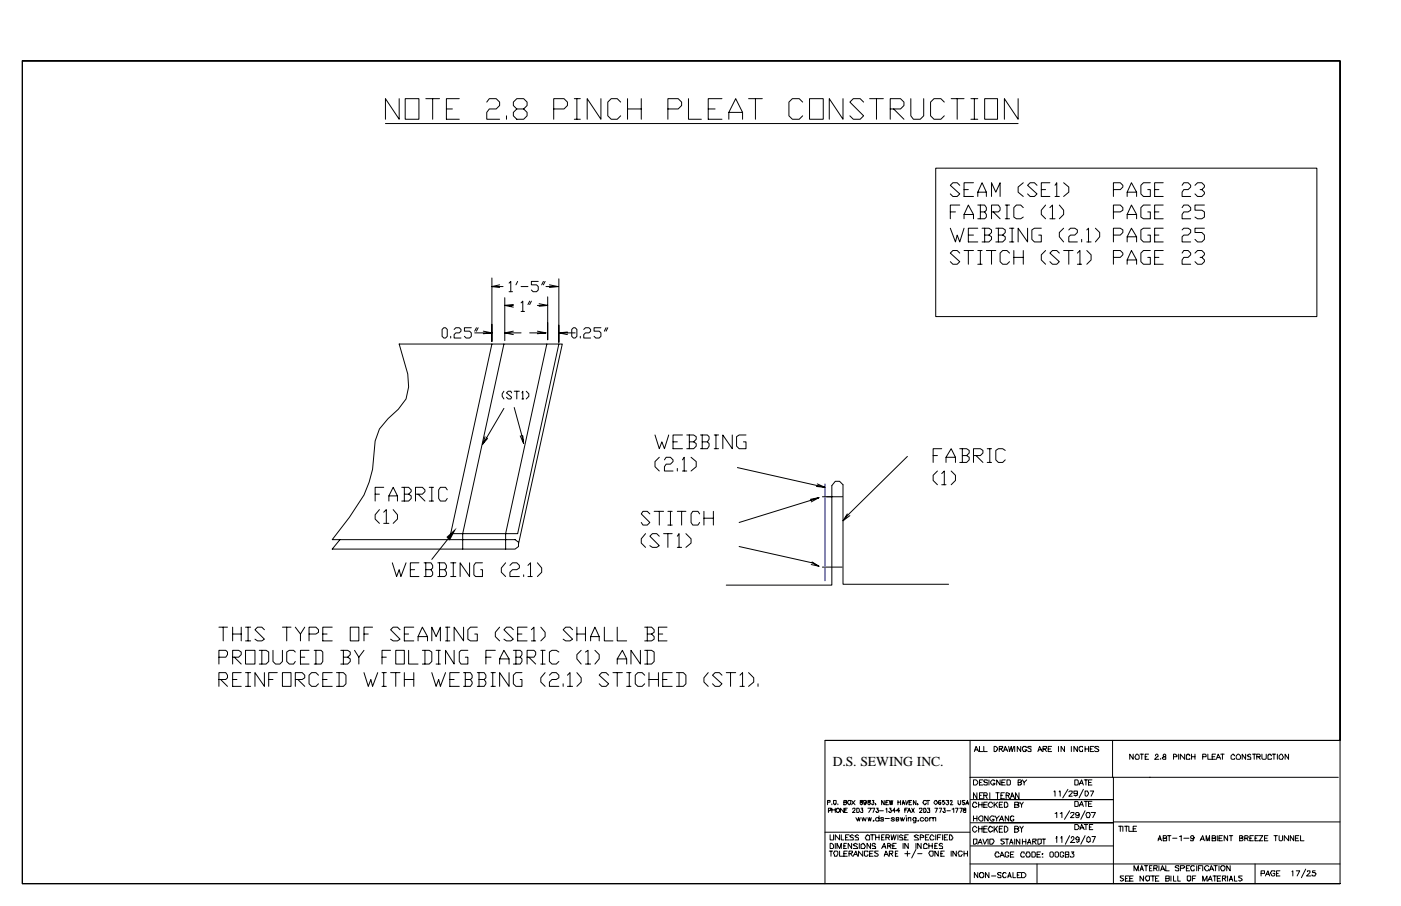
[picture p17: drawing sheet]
<svg xmlns="http://www.w3.org/2000/svg" width="432mm" height="279mm" viewBox="0 0 432 279" stroke-linecap="round" stroke-linejoin="round" font-family="sans-serif">
<defs><g id="words">
<text font-size="4.2" x="256.6" y="236.3">D.S. SEWING INC.</text>
</g></defs>
<g fill="none" stroke="#000" stroke-width=".31">
<path d="M6.9 18.8h406.1v209.5h-158.7v44.2M6.9 18.8v253.7h406.1M6.9 18.8h406.1v253.7M118.8 38.1h195M123 30.4v6.4l-4.2-6.4v6.4M124.9 30.4h4.2v6.4h-4.2zM131.2 30.4h4.3M133.3 30.4v6.4M137.6 33.6h1.8M141.6 30.4h-4v6.4h4M150 31.5l.8-1.1h2.1l1.1 1.1v1l-1.1 1.1h-2.1l-.8 1.1v2.1h4M156.1 35.7v1.1"/>
<path d="M159.3 33.6l-1.1-1.1v-1l1.1-1.1h2.1l1.1 1.1v1l-1.1 1.1h-2.1l-1.1 1.1v1l1.1 1.1h2.1l1.1-1.1v-1l-1.1-1.1M170.7 33.6h3.1l1.1-1.1v-1l-1.1-1.1h-3.1v6.4M177 30.4h1.9M177 36.8h1.9M177.8 30.4v6.4M185.2 30.4v6.4l-4.2-6.4v6.4M191.3 31.5l-1.1-1.1h-1.8l-1.1 1.1v4.2l1.1 1.1h1.8l1.1-1.1M193.4 33.6h4.2M193.4 30.4v6.4M197.6 30.4v6.4M205.8 33.6h3.2l1.1-1.1v-1l-1.1-1.1h-3.2v6.4M212.2 30.4v6.4h4"/>
<path d="M218.3 33.6h2.1M222.5 30.4h-4.2v6.4h4.2M224.6 36.8v-2.1l2.1-4.3 2.2 4.3v2.1M224.6 34.7h4.3M230.7 30.4h4.2M232.8 30.4v6.4M247.4 31.5l-1.1-1.1h-2.1l-1 1.1v4.2l1 1.1h2.1l1.1-1.1M249.5 30.4h4.2v6.4h-4.2zM259.8 30.4v6.4l-4.2-6.4v6.4M266.2 31.5l-1.1-1.1h-2.1l-1.1 1.1 4.3 4.2-1.1 1.1h-2.1l-1.1-1.1M268 30.4h4.3M270.1 30.4v6.4"/>
<path d="M274.4 33.6h3.1l1.1-1.1v-1l-1.1-1.1h-3.1v6.4M275.4 33.6l3.2 3.2M280.7 30.4v5.3l.8 1.1h2.1l1.1-1.1v-5.3M291 31.5l-1-1.1h-2.1l-1.1 1.1v4.2l1.1 1.1h2.1l1-1.1M293.2 30.4h3.9M295 30.4v6.4M299.2 30.4h2.2M299.2 36.8h2.2M300.3 30.4v6.4M303.5 30.4h3.9v6.4h-3.9zM313.8 30.4v6.4l-4.2-6.4v6.4M288.4 51.9h117.5v45.7h-117.5z"/>
<path d="M295.8 57.2l-.8-.8h-1.3l-.8 .8 2.9 2.6-.8 .8h-1.3l-.8-.8M297.1 58.5h1.3M300 56.4h-2.9v4.2h2.9M301.4 59.3h2.6M315.4 56.4l-1.6 1.3v1.6l1.6 1.3M319.6 57.2l-.8-.8h-1.3l-.8 .8 2.9 2.6-.8 .8h-1.3l-.8-.8M320.9 58.5h1.4M323.6 56.4h-2.7v4.2h2.7M325.2 57.2l.5-.8v4.2M327.8 56.4l1.6 1.3v1.6l-1.6 1.3M343.2 58.5h2.1l.8-.8v-.5l-.8-.8h-2.1v4.2M347.4 59.3h2.9"/>
<path d="M354.5 56.4h-2.1l-.8 .8v2.6l.8 .8h2.1v-2.1h-.8M355.9 58.5h1.3M358.5 56.4h-2.6v4.2h2.6M364.3 57.2l.6-.8h1.3l.8 .8v.5l-.8 .8h-1.3l-.6 .8v1.3h2.7M368.3 57.2l.8-.8h1.3l.8 .8v.5l-.8 .8h-.5M370.4 58.5l.8 .8v.5l-.8 .8h-1.3l-.8-.8M292.9 70.4l1.6 4.2 .5-2.1 .8 2.1 1.3-4.2M292.9 65.4h1.6M295.8 63.2h-2.9v4.3M295.8 78.1l-.8-.8h-1.3l-.8 .8 2.9 2.6-.8 .8h-1.3l-.8-.8M297.1 67.5v-1.4l1.3-2.9 1.6 2.9v1.4M297.1 66.1h2.9"/>
<path d="M297.1 77.3h2.9M298.4 72.5h1.6M298.4 77.3v4.2M301.4 60.6v-1.3l1.3-2.9 1.3 2.9v1.3M301.4 63.2h2.1l.5 .8v.8l-.5 .6M301.4 70.4h-3v4.2h3M301.4 77.3h1.3M302.2 65.4h1.3l.5 .7v.8l-.5 .6h-2.1M302.2 63.2v4.3M302.2 77.3v4.2M302.7 70.4h2.1l.8 .5v.8l-.8 .8M303.5 72.5h1.3l.8 .5v.8l-.8 .8h-2.1"/>
<path d="M303.5 70.4v4.2M304 77.3h2.9M305.6 60.6v-4.2l1.3 2.9 1.3-2.9v4.2M305.6 65.4h2.1l.5-.6v-.8l-.5-.8h-2.1v4.3M305.6 77.3v4.2M306.1 65.4l2.1 2.1M306.9 70.4h2.1l.8 .5v.8l-.8 .8M307.7 72.5h1.3l.8 .5v.8l-.8 .8h-2.1M307.7 70.4v4.2M309.8 63.2h1.3M309.8 67.5h1.3M310.4 63.2v4.3"/>
<path d="M311.1 78.1l-.7-.8h-1.4l-.8 .8v2.6l.8 .8h1.4l.7-.8M311.1 74.6h1.4M311.1 70.4h1.4M311.9 70.4v4.2M312.5 77.3v4.2M312.5 79.4h2.9M315.4 64l-.8-.8h-1.3l-.8 .8v2.9l.8 .6h1.3l.8-.6M315.4 77.3v4.2M316.7 70.4v4.2l-2.9-4.2v4.2M320.9 70.4h-2.1l-.8 .5v2.9l.8 .8h2.1v-2.1h-.8M322.3 63.2l-1.4 1.6v1.3l1.4 1.4M322.3 77.3l-1.4 1.3v1.6l1.4 1.3"/>
<path d="M323.6 64l.8-.8v4.3M323.6 67.5h1.6M325.2 60.6h1.3M326.5 63.2l1.3 1.6v1.3l-1.3 1.4M326.5 78.1l-.8-.8h-1.3l-.8 .8 2.9 2.6-.8 .8h-1.3l-.8-.8M327.8 70.4l-1.3 1.3v1.3l1.3 1.6M327.8 77.3h2.9M329.4 70.9l.5-.5h1.4l.8 .5v.8l-.8 .8h-1.4l-.5 .5v1.6h2.7M329.4 77.3v4.2M332.1 78.1l.7-.8v4.2M333.4 73.8v.8M335 70.9l.5-.5v4.2"/>
<path d="M335 77.3l1.3 1.3v1.6l-1.3 1.3M335 74.6h1.3M337.6 70.4l1.3 1.3v1.3l-1.3 1.6M343.2 65.4h2.1l.8-.6v-.8l-.8-.8h-2.1v4.3M343.2 72.5h2.1l.8-.8v-.8l-.8-.5h-2.1v4.2M343.2 79.4h2.1l.8-.8v-.5l-.8-.8h-2.1v4.2M347.4 60.6v-1.3l1.3-2.9 1.6 2.9v1.3M347.4 67.5v-1.4l1.3-2.9 1.6 2.9v1.4M347.4 74.6v-1.6l1.3-2.6 1.6 2.6v1.6M347.4 66.1h2.9M347.4 73h2.9M354.5 63.2h-2.1l-.8 .8v2.9l.8 .6h2.1v-2.1h-.8"/>
<path d="M354.5 70.4h-2.1l-.8 .5v2.9l.8 .8h2.1v-2.1h-.8M354.5 77.3h-2.1l-.8 .8v2.6l.8 .8h2.1v-2.1h-.8M355.9 65.4h1.3M355.9 72.5h1.3M355.9 79.4h1.3M358.5 63.2h-2.6v4.3h2.6M358.5 70.4h-2.6v4.2h2.6M358.5 77.3h-2.6v4.2h2.6M364.3 64l.6-.8h1.3l.8 .8v.8l-.8 .6h-1.3l-.6 .7v1.4h2.7M364.3 70.9l.6-.5h1.3l.8 .5v.8l-.8 .8h-1.3l-.6 .5v1.6h2.7M364.3 78.1l.6-.8h1.3l.8 .8v.5l-.8 .8h-1.3l-.6 .8v1.3h2.7M368.3 78.1l.8-.8h1.3l.8 .8v.5l-.8 .8h-.5"/>
<path d="M370.4 79.4l.8 .8v.5l-.8 .8h-1.3l-.8-.8M371.2 63.2h-2.9v1.6h2.1l.8 .6v1.5l-.8 .6h-1.3l-.8-.6M371.2 70.4h-2.9v1.3h2.1l.8 .8v1.3l-.8 .8h-1.3l-.8-.8M151.6 88.4h3.4M151.6 85.7v19.6M154 87.8l-2.4 .6 2.4 .2M155.6 94.2h2.6M155.6 91.8v13.2M156.9 87.3l.5-.5v3.2M156.9 90h1.1M157.2 94.5h.5M158.2 93.9l-2.6 .3 2.6 .5"/>
<path d="M159.5 86.8l-.5 1M160.6 93.4l.5-.5v3.1M160.6 96h1.1M160.6 88.4h2.1M163.2 92.9l-.5 1M163.8 92.9l-.6 1M165.6 94.2h3.2M165.9 86.8h-2.1v1h1.6l.5 .6v1l-.5 .6h-1.1l-.5-.6M166.2 93.7l2.6 .5-2.6 .3M167.5 86.8l-.5 1M168 86.8l-.5 1M168.3 88.4h3.7"/>
<path d="M168.8 91.5v13.3M169.3 87.8l2.7 .6-2.7 .2M172.2 86v19.6v-5.3M301.4 81.5h1.3M332.1 81.5h1.3M347.4 81.5v-1.3l1.3-2.9 1.6 2.9v1.3M347.4 80.2h2.9M136.3 101.6l.5-.5h.5l.5 .5v2.1l-.5 .5h-.5l-.5-.5zM138.9 103.7v.5M140 101.6l.5-.5h1.1l.5 .5v.5l-.5 .6h-1.1l-.5 .5v1h2.1M145.3 101.1h-2.2v1h1.6l.6 .6v1l-.6 .5h-1l-.6-.5M146.3 102.7h5.3"/>
<path d="M146.8 101.1l-.5 1M147.4 101.1l-.6 1M149 102.1l2.6 .6-2.6 .2M151.6 106.1l-12.7 58.5h20.6l12.7-58.5M155.3 106.1l-12.7 58.5v4.7M155.6 102.7h5M158.2 102.1l-2.6 .6 2.6 .5M163.2 102.7h5.1M165.6 102.1l2.7 .6-2.7 .2M168.5 106.1l-12.7 58.5v4.7M172.2 102.7h5.1M174.9 102.4l-2.7 .3 2.7 .5"/>
<path d="M176.2 101.6l.5-.5h.6l.5 .5v2.1l-.5 .5h-.6l-.5-.5zM178.9 103.7v.5M179.9 101.6l.5-.5h1.1l.5 .5v.5l-.5 .6h-1.1l-.5 .5v1h2.1M185.2 101.1h-2.1v1h1.6l.5 .6v1l-.5 .5h-1.1l-.5-.5M186.8 101.1l-.5 1M187.3 101.1l-.5 1M149.5 134.7l-.8 2.4 1.6-1.9M155.3 120.7l-.5 .7v.8l.5 .8M155.3 125.9l-6.6 11.2M157.7 121.2l-.3-.5h-.8l-.5 .5 1.6 1.3-.3 .5h-.8l-.5-.5M158.5 125.7l2.9 11.1M158.5 120.7h1.6"/>
<path d="M159.3 120.7v2.3M160.3 134.4l1.1 2.4-.3-2.4M160.9 121.2l.2-.5v2.3M160.9 123h.5M162.2 120.7l.8 .7v.8l-.8 .8M201.9 134.1l1.3 4.3 .8-2.1 .8 2.1 1.3-4.3M207.4 136.3h1.4M210.3 134.1h-2.9v4.3h2.9M211.7 134.1h2.1l.8 .6v.8l-.8 .8M212.5 136.3h1.3l.8 .5v.8l-.8 .8h-2.1M212.5 134.1v4.3M215.9 134.1h2.1l.5 .6v.8l-.5 .8"/>
<path d="M216.4 136.3h1.6l.5 .5v.8l-.5 .8h-2.1M216.4 134.1v4.3M220.1 138.4h1.4M220.1 134.1h1.4M220.7 134.1v4.3M225.7 134.1v4.3l-2.9-4.3v4.3M229.9 134.1h-2.1l-.8 .6v2.9l.8 .8h2.1v-2.1h-.8M290.2 138.4h-2.6v4.2M295.8 138.4h2.1l.8 .5v.8l-.8 .8M296.6 138.4v4.2M304.3 138.4h1.3M305.1 138.4v4.2"/>
<path d="M309.8 138.9l-.8-.5h-1.3l-.8 .5v2.9l.8 .8h1.3l.8-.8M115.6 152.4h1.3M116.9 157.2l-1.3 1.6v1.3l1.3 1.3M118.3 150.3h-2.7v4.2M118.3 158l.8-.8v4.2M119.9 154.5v-1.6l1.3-2.6 1.3 2.6v1.6M119.9 152.9h2.6M121.2 157.2l1.3 1.6v1.3l-1.3 1.3M123.8 150.3h2.1l.8 .8v.5l-.8 .8M124.6 152.4h1.3l.8 .5v.8l-.8 .8h-2.1M124.6 150.3v4.2M128.1 152.4h2.1l.8-.8v-.5l-.8-.8h-2.1v4.2"/>
<path d="M128.9 152.4l2.1 2.1M132.3 150.3h1.3M132.3 154.5h1.3M133.1 150.3v4.2M137.8 151.1l-.5-.8h-1.6l-.5 .8v2.6l.5 .8h1.6l.5-.8M200.3 158.5l-.8-.8h-1.3l-.6 .8 2.7 2.6-.8 .8h-1.3l-.6-.8M201.6 157.7h2.9M203.2 141l-1.3 1.3v1.6l1.3 1.4M203.2 157.7v4.2M204.8 141.8l.5-.8h1.3l.8 .8v.5l-.8 .8h-1.3l-.5 .8v1.4h2.6M205.8 157.7h1.4M206.6 157.7v4.2"/>
<path d="M208.8 144.5v.8M208.8 157.7h2.6M210.1 157.7v4.2M210.3 141.8l.6-.8v4.3M210.3 145.3h1.4M213 141l1.6 1.3v1.6l-1.6 1.4M215.6 158.5l-.5-.8h-1.6l-.5 .8v2.6l.5 .8h1.6l.5-.8M217 157.7v4.2M217 159.8h2.9M219.9 157.7v4.2M227.3 144.2l27 6.1M249.8 154l2.6-.5-2.4 1.3"/>
<path d="M251.9 149.2l2.4 1.1-2.7-.3M252.4 153.5l-24.6 7.6M253.5 153.2h6.1M261.1 158.5l-1.3 2.1 2.1-1.6M279.7 140.8l-18.3 18-1.6 1.8M287.6 140.5h1.3M288.9 145.3l-1.3 1.3v1.6l1.3 1.3M290.2 146l.8-.7v4.2M290.2 149.5h1.4M291.6 142.6v-1.6l1.6-2.6 1.3 2.6v1.6M291.6 141h2.9M293.2 145.3l1.3 1.3v1.6l-1.3 1.3"/>
<path d="M296.6 140.5h1.3l.8 .5v.8l-.8 .8h-2.1M300 140.5h2.2l.7-.8v-.8l-.7-.5h-2.2v4.2M300.8 140.5l2.1 2.1M304.3 142.6h1.3M104.8 166.4l-2.4 2.9h56.4l1-.8v-1.3l-1-.8h-56.4l5.3-6.9 4.5-6.8 1.6-4 1-4 .8-8.7 1.3-3.7 2.7-3.2 3.2-2.9 2.3-3.2 .8-3.7-.2-3.9-2.7-9.3h50.3l-13.5 61.6M118.3 161.4h1.6M120.9 173.6l1.3 4.2 .8-2.1 .6 2.1 1.5-4.2M126.5 175.7h1.3M129.1 173.6h-2.6v4.2h2.6M130.7 173.6h2.1l.5 .8v.8l-.5 .5M131.2 175.7h1.6l.5 .8v.8l-.5 .5h-2.1M131.2 173.6v4.2"/>
<path d="M134.9 173.6h2.2l.5 .8v.8l-.5 .5M135.5 175.7h1.6l.5 .8v.8l-.5 .5h-2.2M135.5 173.6v4.2M138.1 166.2l-5 6.3M138.9 177.8h1.6M138.9 173.6h1.6M139.7 173.6v4.2M144.7 173.6v4.2l-2.9-4.2v4.2M148.7 173.6h-2.1l-.6 .8v2.9l.6 .5h2.1v-2.1h-.5M155.8 173.6l-1.3 1.6v1.3l1.3 1.3M157.2 174.4l.8-.8h1.3l.8 .8v.8l-.8 .5h-1.3l-.8 .8v1.3h2.9M161.4 177.3v.5"/>
<path d="M162.7 174.4l.8-.8v4.2M162.7 177.8h1.3M165.6 173.6l1.4 1.6v1.3l-1.4 1.3M199 164.6l-1.4 1.6v1.3l1.4 1.3M203.2 165.4l-.8-.8h-1.3l-.8 .8 2.9 2.9-.8 .5h-1.3l-.8-.5M204.5 164.6h2.7M205.8 161.9h1.4M205.8 164.6v4.2M208.8 165.4l.5-.8v4.2M208.8 168.8h1.3M211.4 164.6l1.6 1.6v1.3l-1.6 1.3M227.8 168.5l22.5 5.1 2.1 1"/>
<path d="M250.3 173.3l2.1 1.3-2.4-.5M253.5 174.9h6.1M67.5 193.4h2.6M68.8 193.4v4.2M71.7 193.4v4.2M71.7 195.5h2.6M74.3 193.4v4.2M75.7 193.4h1.6M75.7 197.6h1.6M76.5 193.4v4.2M81.5 194.2l-.8-.8h-1.3l-.8 .8 2.9 2.9-.8 .5h-1.3l-.8-.5M87 193.4h2.7"/>
<path d="M88.4 193.4v4.2M91 193.4l1.6 2.1v2.1M93.9 193.4l-1.3 2.1M95.2 195.5h2.2l.8-.5v-.8l-.8-.8h-2.2v4.2M99.5 195.5h1.3M102.4 193.4h-2.9v4.2h2.9M107.9 193.4h2.7v4.2h-2.7zM112.2 195.5h1.3M114.8 193.4h-2.6v4.2M123.3 194.2l-.8-.8h-1.3l-.8 .8 2.9 2.9-.8 .5h-1.3l-.8-.5M124.6 195.5h1.3M127.5 193.4h-2.9v4.2h2.9"/>
<path d="M128.9 197.6v-1.3l1.3-2.9 1.6 2.9v1.3M128.9 196.3h2.9M133.1 197.6v-4.2l1.3 2.9 1.3-2.9v4.2M137.3 193.4h1.3M137.3 197.6h1.3M137.8 193.4v4.2M142.9 193.4v4.2l-2.9-4.2v4.2M147.1 193.4h-2.1l-.8 .8v2.9l.8 .5h2.1v-2.1h-.8M154 193.4l-1.3 1.6v1.3l1.3 1.3M158.2 194.2l-.8-.8h-1.3l-.8 .8 2.9 2.9-.8 .5h-1.3l-.8-.5M159.5 195.5h1.4M162.5 193.4h-3v4.2h3"/>
<path d="M163.8 194.2l.8-.8v4.2M163.8 197.6h1.3M166.7 193.4l1.3 1.6v1.3l-1.3 1.3M176.5 194.2l-.8-.8h-1.3l-.8 .8 2.9 2.9-.8 .5h-1.3l-.8-.5M177.8 195.5h2.6M177.8 193.4v4.2M180.4 193.4v4.2M182 197.6v-1.3l1.4-2.9 1.3 2.9v1.3M182 196.3h2.7M186.3 193.4v4.2h2.6M190.2 193.4v4.2h2.9M198.7 193.4h2.1l.8 .8v.8l-.8 .5"/>
<path d="M199.5 195.5h1.3l.8 .8v.8l-.8 .5h-2.1M199.5 193.4v4.2M202.9 195.5h1.4M205.6 193.4h-2.7v4.2h2.7M292.4 180.2h-32.6v-30.7l-1-1.1h-1.4l-1 1.4v30.6h-32.6M67.5 202.7h2.1l.5-.8v-.8l-.5-.5h-2.1v4.2M67.5 209.5h2.1l.5-.5v-.8l-.5-.8h-2.1v4.3M68 209.5l2.1 2.2M71.7 202.7h1.9l.7-.8v-.8l-.7-.5h-1.9v4.2M71.7 209.5h1.3M72.2 202.7l2.1 2.1M74.3 207.4h-2.6v4.3h2.6"/>
<path d="M75.7 200.6h2.9v4.2h-2.9zM75.7 211.7h1.6M75.7 207.4h1.6M76.5 207.4v4.3M79.9 200.6h2.1l.8 .5v2.9l-.8 .8h-2.1M80.7 200.6v4.2M81.5 207.4v4.3l-2.9-4.3v4.3M82.8 209.5h1.3M84.1 200.6v3.4l.8 .8h1.4l.7-.8v-3.4M85.5 207.4h-2.7v4.3M87 207.4h2.7v4.3h-2.7zM91 201.1l-.5-.5h-1.3l-.8 .5v2.9l.8 .8h1.3l.5-.8"/>
<path d="M91 209.5h2.1l.8-.5v-.8l-.8-.8h-2.1v4.3M91.8 209.5l2.1 2.2M92.6 202.7h1.3M95.2 200.6h-2.6v4.2h2.6M96.8 200.6h2.2l.5 .5v2.9l-.5 .8h-2.2M97.4 200.6v4.2M98.2 208.2l-.8-.8h-1.4l-.8 .8v2.7l.8 .8h1.4l.8-.8M99.5 209.5h1.3M102.4 207.4h-2.9v4.3h2.9M103.7 207.4h2.1l.8 .8v2.7l-.8 .8h-2.1M104.5 207.4v4.3M105 200.6h2.2l.7 .5v.8l-.7 .8"/>
<path d="M105.8 202.7h1.4l.7 .5v.8l-.7 .8h-2.2M105.8 200.6v4.2M109.3 200.6l1.3 2.1v2.1M112.2 207.4l1.3 4.3 .8-2.2 .5 2.2 1.6-4.3M112.2 200.6l-1.6 2.1M117.7 202.7h1.4M117.7 211.7h1.4M117.7 207.4h1.4M118.3 207.4v4.3M120.4 200.6h-2.7v4.2M120.4 207.4h2.9M122 200.6h2.6v4.2h-2.6z"/>
<path d="M122 207.4v4.3M124.6 209.5h2.9M124.6 207.4v4.3M125.9 200.6v4.2h3M127.5 207.4v4.3M130.2 200.6h2.1l.8 .5v2.9l-.8 .8h-2.1M131 200.6v4.2M133.1 207.4l1.3 4.3 .8-2.2 .5 2.2 1.6-4.3M134.4 204.8h1.3M134.4 200.6h1.3M135.2 200.6v4.2M138.6 209.5h1.4"/>
<path d="M140 200.6v4.2l-2.7-4.2v4.2M141.6 207.4h-3v4.3h3M142.9 207.4h2.1l.5 .8v.8l-.5 .5M143.4 209.5h1.6l.5 .8v.6l-.5 .8h-2.1M143.4 207.4v4.3M144.2 200.6h-2.1l-.5 .5v2.9l.5 .8h2.1v-2.1h-.8M147.1 207.4h2.1l.6 .8v.8l-.6 .5M147.6 209.5h1.6l.6 .8v.6l-.6 .8h-2.1M147.6 207.4v4.3M149.8 202.7h1.5M151.3 211.7h1.4M151.3 207.4h1.4"/>
<path d="M151.9 207.4v4.3M152.7 200.6h-2.9v4.2M154 204.8v-1.6l1.3-2.6 1.6 2.6v1.6M154 203.2h2.9M156.9 207.4v4.3l-2.9-4.3v4.3M158.2 200.6h2.1l.6 .5v.8l-.6 .8M159 202.7h1.3l.6 .5v.8l-.6 .8h-2.1M159 200.6v4.2M160.9 207.4h-1.9l-.8 .8v2.7l.8 .8h1.9v-2.2h-.6M162.5 202.7h2.1l.5-.8v-.8l-.5-.5h-2.1v4.2M163 202.7l2.1 2.1M166.7 204.8h1.3"/>
<path d="M166.7 200.6h1.3M167.2 200.6v4.2M168 207.4l-1.3 1.6v1.3l1.3 1.4M169.3 208.2l.8-.8h1.3l.8 .8v.8l-.8 .5h-1.3l-.8 .8v1.4h2.9M172.2 201.1l-.8-.5h-1.3l-.8 .5v2.9l.8 .8h1.3l.8-.8M173.6 210.9v.8M174.9 208.2l.8-.8v4.3M174.9 211.7h1.6M177.8 207.4l1.3 1.6v1.3l-1.3 1.4M179.1 200.6l-1.3 1.3v1.3l1.3 1.6M180.4 201.1l.8-.5v4.2M180.4 204.8h1.6"/>
<path d="M183.4 200.6l1.3 1.3v1.3l-1.3 1.6M187.6 208.2l-.8-.8h-1.3l-.8 .8 2.9 2.7-.8 .8h-1.3l-.8-.8M188.9 207.4h2.9M190.2 204.8v-1.6l1.6-2.6 1.3 2.6v1.6M190.2 203.2h2.9M190.2 207.4v4.3M193.1 211.7h1.4M193.1 207.4h1.4M193.9 207.4v4.3M197.4 200.6v4.2l-2.9-4.2v4.2M198.7 200.6h2.1l.8 .5v2.9l-.8 .8h-2.1M198.7 208.2l-.8-.8h-1.3l-.8 .8v2.7l.8 .8h1.3l.8-.8"/>
<path d="M199.5 200.6v4.2M200 209.5h2.9M200 207.4v4.3M202.9 207.4v4.3M204.3 209.5h1.3M207.2 207.4h-2.9v4.3h2.9M208.5 207.4h2.1l.8 .8v2.7l-.8 .8h-2.1M209.3 207.4v4.3M218.3 207.4l-1.3 1.6v1.3l1.3 1.4M222.5 208.2l-.8-.8h-1.3l-.8 .8 2.9 2.7-.8 .8h-1.3l-.8-.8M223.8 207.4h2.9M225.2 207.4v4.3"/>
<path d="M228.1 208.2l.8-.8v4.3M228.1 211.7h1.3M230.7 207.4l1.6 1.6v1.3l-1.6 1.4M233.6 210.9v.8M254.3 228.3h158.7M299 239.7h44.2M299 228.3v44.2M300.3 231.8l.5-1.6 .8 1.6M300.6 231.2h.8M301.9 230.2v1.6h1M303.2 230.2v1.6h1.1M306.4 230.2h.5l.5 .5v.5h-.2l-.3 .6h-.5z"/>
<path d="M308 231l1-.3v-.5h-1v1.6M308.5 231l.5 .8M309.3 231.8l.5-1.6 .8 1.6M309.6 231.2h.8M310.9 230.2l.2 1.6 .6-1.6 .2 1.6 .6-1.6M312.7 230.2v1.6M314.6 230.2v1.6l-1.1-1.6v1.6M316.4 230.5h-.2v-.3h-.8v.3h-.3v.7l.3 .6h.8l.2-.6h-.5M317.8 230.5v-.3h-.8l-.3 .3 1.1 .5v.8h-.8l-.3-.3M319.9 231.8l.5-1.6 .8 1.6M320.1 231.2h.8M321.5 231h.8l.2-.3v-.5h-1v1.6"/>
<path d="M322 231l.5 .8M323.1 231h.7M324.1 230.2h-1v1.6h1M326.2 230.2v1.6M328.1 230.2v1.6l-1.1-1.6v1.6M330.2 230.2v1.6M332.1 230.2v1.6l-1.1-1.6v1.6M333.6 230.5v-.3h-.8v.3h-.2v.7l.2 .6h.8v-.6M334.4 231h1.1M334.4 230.2v1.6M335.5 230.2v1.6M336 231h.5"/>
<path d="M337.1 230.2h-1.1v1.6h1.1M338.7 230.5l-.3-.3h-.8l-.3 .3 1.1 .5 .3 .5-.3 .3h-.8l-.3-.3M342.9 228.3v11.4M349.2 232.6v1.6l-1-1.6v1.6M350 232.8l.6-.2 .5 .5v.8l-.3 .3h-.8l-.2-.6zM351.4 232.6h1M351.9 232.6v1.6M353 233.4h.5M354 232.6h-1v1.6h1M354.3 239.7h58.2M354.5 239.7h-11.3v32.8M356.1 233.1l.3-.5 .5 .2v.6h-.2l-.8 .8h1.3"/>
<path d="M357.7 233.9v.3M358.8 232.6l-.3 .5 .3 .3h.5v.8h-.8l-.3-.3 .3-.5h.5l.3-.3-.3-.5zM361.7 233.4h1v-.6l-1-.2v1.6M363.3 232.6v1.6M365.1 232.6v1.6l-1.3-1.6v1.6M366.7 233.1l-.3-.5h-.5v.2h-.2v1.4h1v-.3M367.2 233.4h1.1M367.2 232.6v1.6M368.3 232.6v1.6M370.7 233.4h1v-.6l-.2-.2h-.8v1.6M372.3 232.6v1.6h1M373.6 233.4h.8"/>
<path d="M374.6 232.6h-1v1.6h1M374.9 234.2l.5-1.6 .8 1.6M375.2 233.6h.8M376.2 232.6h1.1M376.8 232.6v1.6M380.5 233.1l-.3-.5-.8 .5v.8l.3 .3h.8v-.3M381 233.1l.8-.5 .5 .5v.8l-.2 .3h-.8l-.3-.3zM383.9 232.6v1.6l-1-1.6v1.6M385.5 232.8l-.3-.2-.8 .2 .3 .6h.5l.3 .2v.6h-1.1M386 232.6h1.1M386.6 232.6v1.6M387.3 233.4h1.1v-.6l-.3-.2h-.8v1.6"/>
<path d="M387.9 233.4l.5 .8M388.9 232.6v1.3l.3 .3h.8l.3-.3v-1.3M391.8 233.1l-.2-.5h-.5v.2h-.3v1.4h1v-.3M392.1 232.6h1.1M392.6 232.6v1.6M393.7 232.6v1.6M394.8 232.6h.2l.6 .8-.3 .8h-.8l-.3-.3v-.8zM397.1 232.6v1.6l-1-1.6v1.6M254.3 256.6h44.7M255.1 247.4h.8v-.5h-.8v1.3M255.3 250h.6v-.2h.2v-.6h-.8v1.4M255.9 257.4v1.6h1v-1.6"/>
<path d="M256.4 247.9v.3zM256.4 249.2v1.4M256.4 249.8h1M256.9 246.9h.8v1h-.3v.3l-.5-.3zM257.4 249.2v1.4M257.7 249.5h.3v-.3h.5v.3h.3v.8h-.3v.3h-.5v-.3h-.3zM258.2 247.9v.3zM258.8 257.4v1.6l-1.4-1.6v1.6M259.3 257.4v1.6h.8M260.1 249.2v1.4l-1.1-1.4v1.4M260.1 247.4h.8v-.5h-.8v1.3h.5l.3-.3v-.5h-.3M260.3 249.8h.6"/>
<path d="M260.6 258.2h.5M261.1 249.2h-.8v1.4h.8M261.4 246.9h.8v1a.56 .56 0 0 1-.8 0 .56 .56 0 0 1 0-.8zM261.7 257.4h-1.1v1.6h1.1M262.5 246.9l1 1.3M262.7 249.5l.3-.3h.5v.6l-.8 .8h.8M263 257.7l-.3-.3-.8 .3 .3 .5h.5l.3 .3v.5h-1.1M263.5 246.9l-1 1.3M263.8 252.1l.5 1.1 .3-1.1 .2 1.1 .3-1.1M264.1 249.2h.5l.2 .3v.8l-.2 .3h-.5zM264.6 257.7l-.3-.3-.8 .3 .3 .5h.5l.3 .3v.5h-1.1M265.1 246.9l.3 .5 .5 .2-.3 .6-.5-.3v-.5h.5l.3-.5z"/>
<path d="M265.4 249.2h.5l-.3 .6h.3v.8h-.5l-.3-.3M265.6 252.1l.3 1.1 .3-1.1 .5 1.1 .3-1.1M267 257.7h.2v-.3l.8 .3v1.3h-1l-.3-.5zM267 247.1v.3l-.6 .2-.2-.2v-.5h.8v1h-.3v.3l-.5-.3M267.5 246.9v.2l.8 .5-.3 .6-.5-.3v-.5h.5l.3-.5zM267.5 249.2h1.1l-.8 1.4M267.5 252.1l.3 1.1 .2-1.1 .3 1.1 .3-1.1M268.3 257.4h1.3M268.8 249.2h.8l-.5 1.4M268.8 246.9h.5l-.2 .5h.2v.5l-.2 .3-.5-.3M268.8 257.4v1.6M269.1 253.2l.2-.3v.3z"/>
<path d="M269.9 247.9v.3M269.9 258.2h1M269.9 257.4v1.6M270.1 249.2h.6l-.3 .6 .5 .2-.2 .6h-.6v-.3h-.2M270.9 252.4l-.2-.3h-.6l-.2 .3v.5l.2 .3h.6l.2-.3M270.9 251.6v1.6M270.9 257.4v1.6M271.2 250h1.1M271.7 258.2h.6M272.3 252.4v-.3h-.8l.2 .6h.6v.5h-.8v-.3M272.5 257.4h-.8v1.6h.8M272.5 246.9v1.3l-.8-1.3v1.3"/>
<path d="M272.8 252.4h1.3M273 258.2h1.1v-.5l-.3-.3h-.8v1.6M273 249.5l.3-.3v1.4M273 247.4h.6M273.6 258.2l.5 .8M273.8 246.9h-.8v1.3h.8M274.1 249.2h.5l-.2 .6 .5 .2-.3 .6h-.5v-.3h-.3M274.1 246.9l.3 1.3 .2-1.3 .3 1.3 .3-1.3M274.6 257.4l.3 1.6 .5-1.6 .3 1.6 .5-1.6M275.7 252.4l-.3-.3h-.5l-.3 .3 1.1 .5-.3 .3h-.5l-.3-.3M276 250h-.8l.5-.8v1.4M276.2 252.7h.8v-.6h-.8v1.1h.6l.2-.3"/>
<path d="M276.8 246.9v1.3M276.8 257.4v1.6M276.8 247.4h.7M277.3 250h-1.1l.8-.8v1.4M277.5 252.1l.3 1.1 .3-1.1 .2 1.1 .6-1.1M277.5 246.9v1.3M278.1 248.2l.2-1.3 .6 1.3M278.1 247.6h.8M278.3 257.7l-.5-.3-.5 .3v.5h.8l.2 .6v.2h-1M278.9 258.2h.5M278.9 249.8h.5M279.1 251.6h.3z"/>
<path d="M279.1 246.9l.3 1.3 .5-1.3M279.4 252.1v1.1M279.7 249.2h-.8v1.4M279.7 250.6l.5-1.4 .5 1.4M279.9 257.4h-1v1.6h1M279.9 252.4l.3-.3h.5v1.1M279.9 250h.6M279.9 252.1v1.1M280.2 247.4h.5M281 246.9h-.8v1.3h.8M281 249.2l.8 1.4M281.8 249.2l-.8 1.4"/>
<path d="M282.3 246.9v1.3l-.8-1.3v1.3M282.3 252.1v1.4l-.3 .2h-.5M282.3 252.4l-.3-.3h-.5l-.2 .6 .2 .5h.5l.3-.3M282.8 253.2l.3-.3v.3zM282.8 247.9v.3M283.1 257.7l-.5-.3-.8 .3 .2 .5h.6l.5 .6v.2h-1.3M283.4 249.5v-.3h.8v.6l-.8 .8h.8M283.6 258.2h1.1v-.5l-1.1-.3v1.6M284.7 249.2h.5l.3 .6-.3 .8h-.5zM284.7 252.4l-.3-.3h-.5l-.3 .3v.5l.3 .3h.5l.3-.3M285.2 252.1h.6l.2 .3v.5l-.2 .3h-.6l-.2-.5zM285.2 258.2h.6"/>
<path d="M285.5 247.1v-.2h-.8v.2a.56 .56 0 0 0 0 .8 .56 .56 0 0 0 .8 0v-.3M285.8 249.2h.7l-.2 .6h.2v.8h-.7v-.3M285.8 246.9h.7M286 246.9v1.3M286.3 257.4h-1.1v1.6h1.1M286.5 252.4l.3-.3h.5l.3 .3v.8M286.5 252.1v1.1M287.6 252.4v-.3h.8v1.1M287.9 258l-.8-.6-.6 .8 .3 .8h.8l.3-.2M288.1 246.9h.6l.2 .5-.5 .8-.5-.6zM288.1 249.2h.8l-.5 1.4M288.4 257.4v1.6"/>
<path d="M288.9 258.2h.8M289.5 249.2h.7l-.5 1.4M290 257.4h-1.1v1.6M290 246.9h-.5l-.3 .2v.8l.5 .3v-.3h.3v-.5h-.8v.2M290.5 257.4v1.6M290.8 249.2h.5l-.3 .6h.3v.8h-.5v-.3h-.3M291 246.9h-.5v.5l.3-.3 .5 .5-.5 .6-.3-.3M291 258.2h.6M291.6 246.9h.8l-.3 .5h.3v.5l-.3 .3-.5-.3M291.8 250h1.1M292.1 257.4h-1.1v1.6h1.1M292.6 257.4h.6l.5 .8-.3 .8h-.8z"/>
<path d="M292.9 247.1v-.2h.5v.5l-.5 .8h.8M293.4 249.5l.6-.3v1.4M294.5 249.2h.8l-.6 1.4M295.3 246.9v1h.2v.3l.6-.3v-1M295.8 249.2h.8l-.5 1.4M297.1 249.2l-.2 .3 .2 .3h.6v.8h-.6l-.2-.3 .2-.5h.6v-.6zM297.4 246.9h-.8v.5h.5v.2h.3l-.3 .6-.5-.3M297.7 248.2l.5-1.3 .2 1.3M297.9 247.6h.5M299.2 246.6h44M299.2 253.7h44M300 240.5h.8l.6 .5v.6l-.6 .5h-.8z"/>
<path d="M300 258.8h1.1v1.3l-1.1 .2zM300 251.6v1.6M300 252.4h1.1M301.1 247.9l-.3-.5h-.8l-.2 .5v.8h.2v.3h.8v-.3h.3M301.1 244.5v1.8l-1.1-1.8v1.8M301.1 255.3l-.5-.5-.8 .5v.8l.5 .5 .8-.5M301.1 251.6v1.6M301.6 248.2h1.1M301.6 255.6h1.1M301.6 247.4v1.6M301.6 254.8v1.8M301.6 259.8h.8"/>
<path d="M301.9 241.3h.5M301.9 245.3h.5M302.2 251.6h.5l.2 .3v1l-.2 .3h-.5l-.6-.5v-.6zM302.7 247.4v1.6M302.7 254.8v1.8M302.9 240.5h-1v1.6h1M302.9 244.5h-1v1.8h1M302.9 258.8l.6 1.5 .8-1.5M303.2 245.3h1.1v-.6l-.3-.2h-.8v1.8M303.2 248.2h.8M303.2 255.6h.8M303.7 245.3l.6 1"/>
<path d="M304.3 240.8v-.3h-.8l-.3 .3 .3 .5h.8v.8h-.8l-.3-.3M304.3 247.4h-1.1v1.6h1.1M304.3 254.8h-1.1v1.8h1.1M304.5 251.6v1.6l-1-1.6v1.6M304.5 258.8v1.5M304.8 240.5v1.6M305.1 258.8h1l.3 .8-.5 .7h-.8zM305.1 244.5v1.8M305.9 247.9l-.3-.5h-.5l-.3 .5h-.3v.5l.6 .6h.5l.3-.3M305.9 255.3v-.2l-.8-.3-.6 .8 .6 1 .8-.2v-.3M306.4 251.9l-.3-.3h-.5l-.5 .5v.6l.5 .5h.5l.3-.5h-.5M306.4 247.4v1.6"/>
<path d="M306.4 254.8v1.8M306.7 240.8h-.3v-.3h-.5l-.6 .5v.6l.6 .5h.5v-.3h.3v-.2h-.6M306.7 251.6l.5 .8v.8M306.9 248.2l.5 .8M306.9 244.5h1.1M306.9 255.6l.5 1M307.4 247.4l-1 1M307.4 244.5v1.8M307.4 254.8l-1 1.3M308 253.2l.8-1.6 .5 1.6M308 248.2h.8M308 255.6h.8"/>
<path d="M308 251.6l-.8 .8M308.2 240.5v1.6l-1-1.6v1.6M308.2 252.7h.8M308.5 245.3h.5M308.8 241.3h.8M309 247.4h-1v1.6h1M309 254.8h-1v1.8h1M309.6 247.4h.8l.2 .5v.8h-.2v.3h-.8zM309.6 254.8h.5l.5 .5v.8l-.5 .5h-.5zM309.6 244.5h-1.1v1.8h1.1M309.6 258.8h-1.1v.5l1.1 .5v.3l-.6 .2-.5-.2M309.8 240.5h-1v1.6h1"/>
<path d="M309.8 258.8h1.1M310.1 245.3h.8l.2-.6-1-.2v1.8M310.4 240.5h.7l.3 .3v1l-.3 .3h-.7zM310.4 258.8v1.5M310.6 245.3l.5 1M310.9 251.6v1.6l-1.1-1.6v1.6M311.4 246.3l.5-1.8 .8 1.8M311.4 259.8h.8M311.7 245.5h.8M312.5 251.9l-.3-.3h-.5v.3h-.3v1h.3v.3h.5l.3-.3v-.2h-.3M312.7 248.2h1.1v-.3h.3l-.3-.5h-1.1v1.6h1.1l.3-.3v-.3l-.6-.2M312.7 255.6h1.1l.3-.3-.6-.5h-.8v1.8h.8l.6-.5-.6-.5"/>
<path d="M312.7 258.8v1.5M313.8 241.3h.8v-.3h.3l-.3-.5h-.8v1.6h.8v-.3h.3v-.2l-.6-.3M314.1 244.5v1.8l-1.1-1.8v1.8M314.3 247.4l.6 .8v.8M314.3 258.8v1.5l-1-1.5v1.5M314.3 254.8l.6 .8v1M315.1 240.5l.5 .8v.8M315.1 258.8v1.5M315.1 259.6h1.1M315.4 247.4l-.5 .8M315.4 254.8l-.5 .8M316.2 258.8v1.5"/>
<path d="M316.4 240.5l-.8 .8M316.7 259.8h.8M318.3 259.6l1.1-.3v-.5h-1.1v1.5M318.8 259.6l.6 .7M319.9 258.8h1v1.3l-1 .2zM321.2 258.8h1.1M321.7 258.8v1.5M324.9 244.2v-.3h.3v1.6M325.2 250.8l.5-.2v1.5M325.4 258.5l.3-.5v1.8M326.5 244.2v-.3h.3v1.6M326.8 250.8l.5-.2v1.5"/>
<path d="M327 258.5l.3-.5v1.8M329.1 243.4l-1.5 2.7M329.4 244.2l.3-.3h.8v.6l-1.1 1h1.1M329.7 250l-1.6 2.7M329.7 257.7l-1.4 2.6M329.9 250.8l.3-.2h.8v.5l-1.1 1h1.1M330.2 258.5l.3-.5 .5 .2v.6l-1.1 1h1.4M331.3 240.5h.8l.2 .3v1l-.2 .3h-.8zM331.3 247.1h.8l.2 .3v1l-.2 .3h-.8zM331.3 254.3h.8l.2 .5h.3v.5l-.5 .6h-.8zM332.1 244.5v.2h-1.1v-.8h1.1v1.4l-.6 .2-.5-.2M332.6 242.1l.8-1.6 .5 1.6"/>
<path d="M332.6 248.7l.8-1.6 .5 1.6M332.6 251.1v.3l-.5 .2-.6-.2v-.6l.3-.2h.5l.3 .2v1.1l-.3 .2h-.5l-.3-.2M332.6 258.8l-.3 .2h-.5v-.2h-.3l.6-.8 .5 .2v1.4l-.5 .2-.3-.2M332.8 255.9l.6-1.6 .8 1.6M332.8 241.6h.8M332.8 248.2h.8M333.1 255.3h.8M333.9 243.4l-1.3 2.7M334.2 240.5h1M334.2 247.1h1M334.2 254.3h1M334.4 243.9h.8l.3 .6-.5 1-.6-.2z"/>
<path d="M334.4 250l-1.3 2.7M334.4 257.7l-1.3 2.6M334.7 240.5v1.6M334.7 247.1v1.6M334.7 254.3v1.6M335 250.6h.8l.2 .5-.2 1h-.8l-.3-.7zM335 258.5l.5-.5 .5 .5v1.1l-.5 .2-.5-.2zM335.5 241.3h.8M335.5 247.9h.8M335.8 255.1h.5M336 243.9h1.1l-.8 1.6M336.3 250.6h1.3l-.8 1.5"/>
<path d="M336.5 240.5h-1v1.6h1M336.5 247.1h-1v1.6h1M336.5 258h1.1l-.8 1.8M336.8 254.3h-1v1.6h1M343.2 253.5h69.8M344.8 254.8h1M345.3 254.8v1.6M346.1 254.8v1.6M346.6 254.8h1.1M347.1 254.8v1.6M347.9 254.8v1.6h1.1M349.2 255.6h.8"/>
<path d="M350.3 254.8h-1.1v1.6h1.1M356.9 259.3l.6-1.6 .5 1.6M356.9 258.8h.8M358.5 258.5h.8l.3-.3-.3-.5h-.8v1.6h1.1v-.8h-.6M359.8 257.7h1.1M360.4 257.7v1.6M361.4 258.5h1.3M363.5 258l.6-.3v1.6M364.9 258.5h1.5M368 258.2l-.5 .6-.5-.3v-.5l.2-.3h.6l.2 .8-.2 .8h-.8v-.3M369.9 259.3l.8-1.6 .5 1.6M370.2 258.8h.7"/>
<path d="M371.7 259.3v-1.6l.6 1.6 .5-1.6v1.6M373.6 258.5h.8l.2-.3-.2-.5h-.8v1.6h1v-.8h-.5M375.2 257.7v1.6M375.7 258.5h.8M376.8 257.7h-1.1v1.6h1.1M378.4 257.7v1.6l-1.1-1.6v1.6M378.9 257.7h1M379.4 257.7v1.6M382.1 258.5h.8v-.3h.2l-.2-.5h-.8v1.6h.8l.2-.3v-.2l-.5-.3M383.6 258.5h.8l.3-.5-.3-.3h-.8v1.6M384.2 258.5l.5 .8M385.2 258.5h.6"/>
<path d="M386.3 257.7h-1.1v1.6h1.1M386.8 258.5h.5M387.9 257.7h-1.1v1.6h1.1M388.1 257.7h1.1l-1.1 1.6h1.1M389.7 258.5h.8M390.8 257.7h-1.1v1.6h1.1M392.6 257.7h1.1M393.2 257.7v1.6M394.2 257.7v1.3l.3 .3h.5l.3-.3v-1.3M397.1 257.7v1.6l-1.3-1.6v1.6M398.7 257.7v1.6l-1-1.6v1.6M399.3 258.5h.7"/>
<path d="M400.3 257.7h-1v1.6h1M400.8 257.7v1.6h1.1M255.6 262.5h1M255.9 260.1h.5l.5 .5v.8l-.3 .3h-.7zM256.1 262.5v1.6M257.2 262.5h.8l.2 .2v.8l-.2 .6h-.8v-.6l-.3-.2zM257.4 260.1v1.6M258 261.7v-1.6l.8 1.6 .5-1.6v1.6M258.8 262.5v1.6h1M260.1 260.9h.5M260.1 263.3h.8M260.9 260.1h-.8v1.6h.8"/>
<path d="M261.1 262.5h-1v1.6h1M261.7 263.3l1-.3v-.5h-1v1.6M262.2 263.3l.5 .8M262.5 260.1v1.6l-1.1-1.6v1.6M263 264.1l.8-1.6 .5 1.6M263.3 263.5h.8M264.3 260.3l-.5-.2-.8 .2 .3 .6h.5l.5 .5v.3h-1.3M264.8 260.1v1.6M265.4 260.3l.5-.2 .5 .2 .3 .6-.3 .8h-1zM265.9 262.5v1.6l-1.3-1.6v1.6M267.5 262.7v-.2h-1.1v1.3l.3 .3h.5l.3-.6M268 263.3h.8"/>
<path d="M268.3 260.1v1.6l-1.1-1.6v1.6M269.1 262.5h-1.1v1.6h1.1M269.9 260.3h-.3v-.2h-.5l-.3 .2v.6h.8v.2h.3v.6h-1.1M270.7 262.5h-1.1v.5l1.1 .5-.3 .6h-.8v-.3M271.7 261.7l.8-1.6 .5 1.6M272 261.1h.8M272.5 264.1l.5-1.6 .8 1.6M272.8 263.5h.8M273.6 260.9h1v-.6l-1-.2v1.6M274.1 263.3h.8l.3-.3v-.5h-1.1v1.6M274.1 260.9l.5 .8M274.6 263.3l.6 .8"/>
<path d="M275.2 260.9h.5M276 263.3h.5M276.2 260.1h-1v1.6h1M276.8 262.5h-.8v1.6h.8M278.3 260.1v1.6M278.9 263.3h1.6M279.7 262.5v1.6M279.9 260.1v1.6l-1-1.6v1.6M282.3 260.1v1.6M282.3 261.9l-1.3 2.7M282.8 263.3h1.4M283.9 260.1v1.6l-1.1-1.6v1.6"/>
<path d="M285.8 260.6l-.3-.5h-.5v.2h-.3v1.4h1.1v-.3M286.3 260.9h1M286.3 260.1v1.6M286.5 262.5h1.1v1.3l-.3 .3h-.5l-.3-.3-.2-.5zM287.3 260.1v1.6M288.1 260.9h.6M288.9 260.1h-.8v1.6h.8M289.2 262.5v1.6l-1.1-1.6v1.6M290 263.3h.5M290.5 260.3l-.3-.2h-.5v.2h-.2l.2 .6h.5l.3 .2v.6h-1M291 262.5h-1v1.6h1M293.2 262.5v1.6"/>
<path d="M294.7 262.5v1.6l-1-1.6v1.6M296.6 262.7l-.3-.2h-.8l-.2 .5 .2 1.1h.8l.3-.6M297.1 263.3h1.1M297.1 262.5v1.6M298.2 262.5v1.6M299 266.4h114M299.2 260.9h44M301.4 269.1v1.6l-1.1-1.6v1.6M301.4 260.3l.8-1.5 .5 1.5M301.9 269.3h.3v-.2h.7v.2h.3v1.1h-.3v.3h-.7v-.3h-.3zM304.8 269.1v1.6l-1.1-1.6v1.6M305.6 270.1h1.3"/>
<path d="M308 263.3l-.3-.6h-.8v.6h-.2l.2 1h.8v-.2h.3M308.2 264.3l.6-1.6 .8 1.6M308.5 269.3v-.2h-.8l-.3 .2 .3 .6h.5l.3 .2v.6h-.8l-.3-.3M308.5 263.8h.8M310.1 269.3l-.3-.2h-.5v.2h-.3v1.1h.3v.3h.5l.3-.3M310.6 270.7l.5-1.6 .6 1.6M310.6 270.1h.8M310.9 263.3l-.3-.6h-.5l-.3 .3v1.1l.3 .2h.5l.3-.2v-.3h-.3M311.1 260.3l.6-1.5 .5 1.5M311.4 263.5h.8M312.2 269.1v1.6h.8M312.5 262.7h-1.1v1.6h1.1"/>
<path d="M313.5 269.9h.6M314.6 269.1h-1.1v1.6h1.1M314.9 269.1h.7l.6 .5v.5l-.6 .6h-.7zM315.6 263.3v-.6h-.7l-.3 .6v.8h.3v.2h.7v-.2M316.4 262.7h.8l.3 .6v.8h-.3v.2h-.8l-.2-.5zM316.7 260.3l.5-1.5 .6 1.5M318 262.7h.8l.3 .3v1.1l-.3 .2h-.8zM319.6 266.4v6.1M319.6 263.5h.8M320.7 262.7h-1.1v1.6h1.1M321.2 263.3h.3l-.3 .2zM321.2 264.3h.3z"/>
<path d="M323.6 263a.66 .66 0 0 1 1 0v1.1l-.2 .2h-.6l-.2-.2zM325.4 262.7h.6l.2 .3v1.1l-.2 .2h-.6l-.2-.2v-1.1zM327.8 263.3l-.2-.6h-.6l-.2 .3v1.1l.2 .2h.6l.2-.2v-.3h-.2M328.3 263.5h1.1v-.8h-1.1v1.6h1.1v-.8h-.3M330.2 262.7h.8l-.5 .6 .5 .2v.6l-.3 .2h-.8v-.2M346.3 270.1h-1v.6l1 .5v.3l-.5 .2-.5-.2M346.9 270.9h.5M347.9 270.1h-1v1.6h1M348.2 270.9h.8M349.2 270.1h-1v1.6h1M349.5 268.6v-1.6l.8 1.6 .5-1.6v1.6M351.4 268.6l.5-1.6 .5 1.6"/>
<path d="M351.6 268h.6M352.4 270.1v1.6l-1-1.6v1.6M352.7 267h1M353.2 270.1h1.1v1.4l-.6 .2-.5-.2-.2-.6zM353.2 267v1.6M354.3 267.8h.5M354.5 270.1h1.4M355.1 267h-.8v1.6h.8M355.3 270.1v1.6M355.6 267.8h.8l.3-.3v-.5h-1.1v1.6M356.1 267.8l.6 .8M356.1 270.9h.6"/>
<path d="M357.2 270.1h-1.1v1.6h1.1M357.2 267v1.6M357.7 268.6l.5-1.6 .8 1.6M358 268h.8M359.3 267v1.6h1.1M359.3 270.9h.8l.3-.2v-.6h-1.1v1.6h.8l.3-.2v-.6h-.3M360.9 270.1v1.6M361.7 270.1v1.6h.8M363 270.1v1.6h.8M363.3 267.2v-.2h-.8l-.3 .2v.3l1.1 .3v.8h-.8l-.3-.3M363.8 267.8h1.1l.2-.6-.2-.2h-1.1v1.6M365.7 267.8h.5"/>
<path d="M365.9 270.1h1.1v1.4h-.3v.2h-.5v-.2h-.3zM366.7 267h-1v1.6h1M367.5 270.9h.8M368 267.2v-.2h-.8v.2h-.2v.8l.2 .6h.8v-.6M368.6 270.1h-1.1v1.6M368.8 267v1.6M369.4 267.8h.5M370.4 267h-1v1.6M370.7 271.7v-1.6l.5 1.6 .8-1.6v1.6M370.7 267v1.6M372.3 271.7l.8-1.6 .5 1.6M372.5 267.2l-.2-.2h-.6l-.5 .5v.5h.3l.2 .6h.6l.2-.6"/>
<path d="M372.5 271.2h.8M372.8 268.6l.5-1.6 .8 1.6M373.1 268h.8M373.9 270.1h1M374.1 267h1.1M374.4 270.1v1.6M374.6 267v1.6M375.2 270.9h.8M375.7 267v1.6M376.2 267.2h.3v-.2h.8v.2h.3v.8l-.3 .6h-.8l-.3-.6zM376.2 270.1h-1v1.6h1M376.8 270.9h.8v-.2h.2v-.6h-1v1.6"/>
<path d="M377.3 270.9l.5 .8M378.4 270.1v1.6M378.9 271.7l.5-1.6 .5 1.6M378.9 271.2h.8M379.1 267v1.6l-1-1.6v1.6M380.5 270.1v1.6h.8M382.9 270.1h-1.1v.6l1.1 .5v.3l-.6 .2-.5-.2M386.8 266.4v6.1M388.7 269.3h1v-.7h-1v1.5M390 270.1l.8-1.5 .5 1.5M390.3 269.6h.8M392.9 268.8v-.2h-1.1l-.2 .7 .5 .8h.5l.3-.2v-.6h-.5"/>
<path d="M393.4 269.3h.6M394.5 268.6h-1.1v1.5h1.1M398.2 268.8l.3-.2v1.5M399.5 268.6h1.1l-.8 1.5M402.4 268l-1.3 2.7M403 268.8v-.2h.8v.5l-1.1 1h1.3M405.3 268.6h-.8v.5h.8v.2h.3l-.3 .8h-.8v-.2h-.2"/>
</g>
<path d="M254.3 149.2v29.9" fill="none" stroke="#00f" stroke-width=".31"/>
<path d="M137.6 165.6l3.2-2.9-2.2 4z" fill="#000"/>
<use href="#words"/>
</svg>
